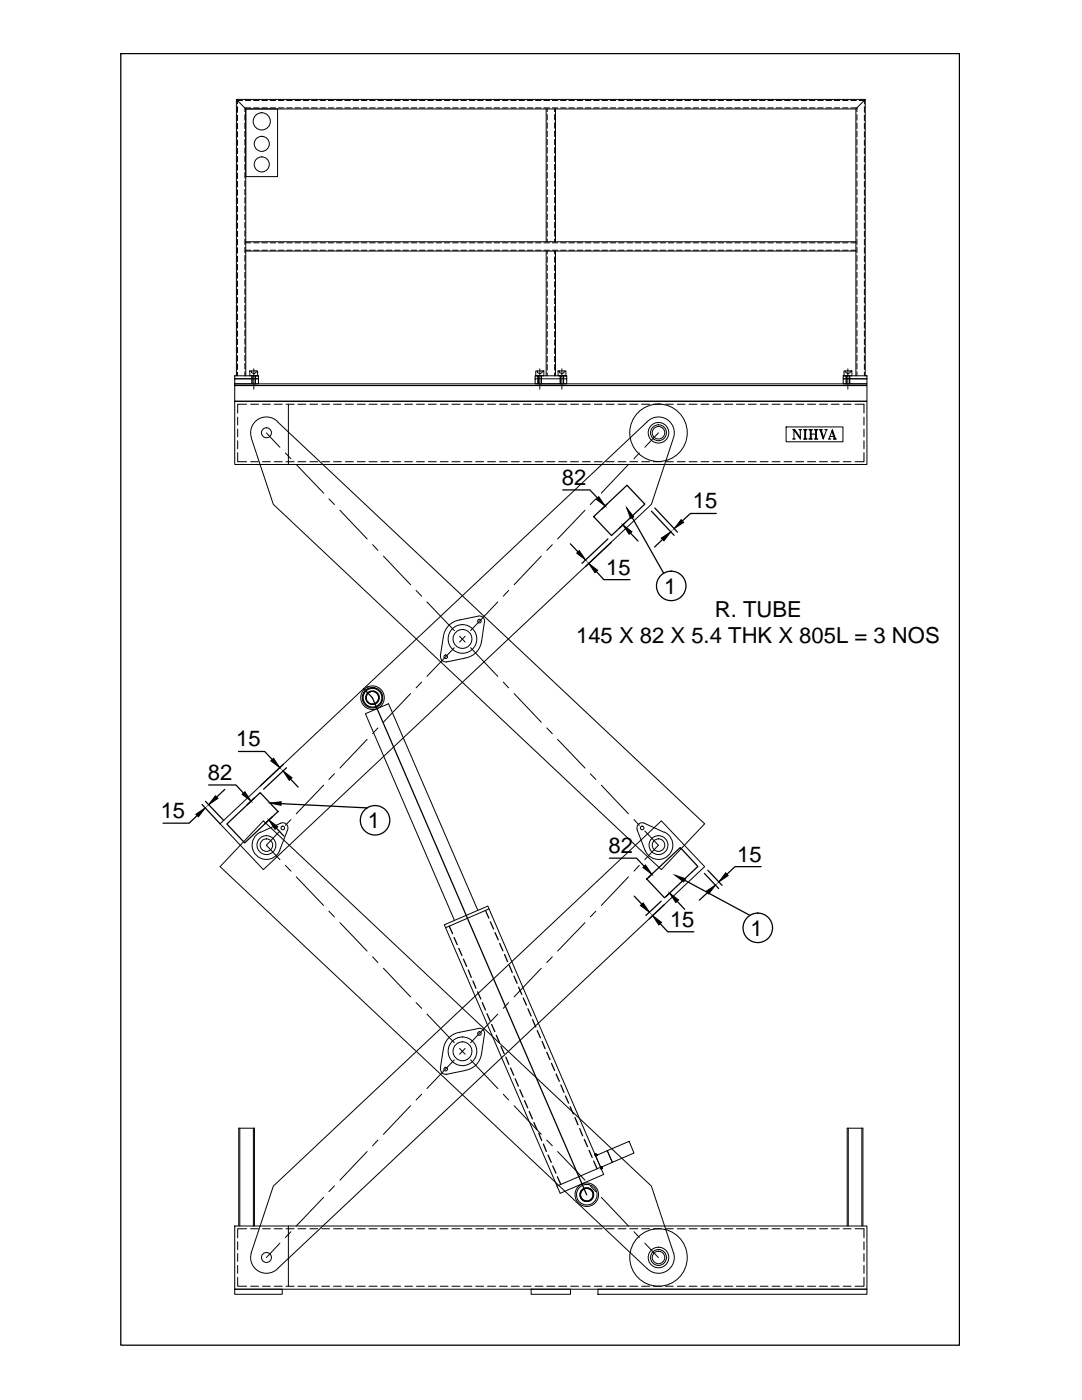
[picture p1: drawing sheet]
<svg xmlns="http://www.w3.org/2000/svg" width="216mm" height="279mm" viewBox="0 0 216 279" stroke-linecap="round" stroke-linejoin="round" font-family="sans-serif">
<defs><g id="words">
<g font-size="4.4">
<text x="112.1" y="96.8">82</text>
<text x="138.2" y="101.5">15</text>
<text x="121" y="114.7">15</text>
<text x="132.5" y="118.5">1</text>
<text x="142.6" y="123">R. TUBE</text>
<text x="114.9" y="128.3">145 X 82 X 5.4 THK X 805L = 3 NOS</text>
<text x="47.1" y="149">15</text>
<text x="41.5" y="155.7">82</text>
<text x="32.1" y="163.3">15</text>
<text x="73.4" y="165.3">1</text>
<text x="121.4" y="170.3">82</text>
<text x="147.1" y="171.9">15</text>
<text x="133.7" y="184.9">15</text>
<text x="149.7" y="186.8">1</text>
</g>
</g></defs>
<!-- layer: 0 -->
<g fill="none" stroke="#000" stroke-width=".2">
<path d="M47.2 19.8v55.2M47.2 19.8h125.4M47.2 19.8l1.8 1.9M172.6 19.8v55.2M172.6 19.8l-1.8 1.9M47.4 21.3v1.1M47.4 23v1.1M47.4 24.6v1.1M47.4 26.3v1.1M47.4 27.9v1.1M47.4 29.6v1.1M47.4 31.2v1.1"/>
<path d="M47.4 32.9v1.1M47.4 34.5v1.1M47.4 36.2v1.1M47.4 37.9v1.1M47.4 39.5v1.1M48.4 20.1h-1v.6M48.9 22.9v1.1M48.9 24.5v1.1M48.9 26.2v1.1M48.9 27.8v1.1M48.9 29.5v1.1M48.9 31.1v1.1"/>
<path d="M48.9 32.8v1.1M48.9 34.4v1.1M48.9 36.1v1.1M48.9 37.8v1.1M48.9 39.4v1.1M49 20.1h1.1M49 21.7h6.4v13.5h-6.4zM49 21.7v53.3M49 21.7h121.8M50.1 21.5h-1.2v.8M50.6 20.1h1.1M50.6 21.5h1.1"/>
<path d="M52.3 20.1h1.1M52.3 21.5h1.1M53.9 20.1h1.1M53.9 21.5h1.1M55.6 20.1h1.1M55.6 21.5h1.1M57.2 20.1h1.1M57.2 21.5h1.1M58.9 20.1h1.1M58.9 21.5h1.1M60.5 20.1h1.1M60.5 21.5h1.1"/>
<path d="M62.2 20.1h1.1M62.2 21.5h1.1M63.9 20.1h1.1M63.9 21.5h1.1M65.5 20.1h1.1M65.5 21.5h1.1M67.2 20.1h1.1M67.2 21.5h1.1M68.8 20.1h1.1M68.8 21.5h1.1M70.5 20.1h1.1M70.5 21.5h1.1"/>
<path d="M72.1 20.1h1.1M72.1 21.5h1.1M73.8 20.1h1.1M73.8 21.5h1.1M75.4 20.1h1.1M75.4 21.5h1.1M77.1 20.1h1.1M77.1 21.5h1.1M78.8 20.1h1.1M78.8 21.5h1.1M80.4 20.1h1.1M80.4 21.5h1.1"/>
<path d="M82.1 20.1h1.1M82.1 21.5h1.1M83.7 20.1h1.1M83.7 21.5h1.1M85.4 20.1h1.1M85.4 21.5h1.1M87 20.1h1.1M87 21.5h1.1M88.7 20.1h1.1M88.7 21.5h1.1M90.3 20.1h1.1M90.3 21.5h1.1"/>
<path d="M92 20.1h1.1M92 21.5h1.1M93.7 20.1h1.1M93.7 21.5h1.1M95.3 20.1h1.1M95.3 21.5h1.1M97 20.1h1.1M97 21.5h1.1M98.6 20.1h1.1M98.6 21.5h1.1M100.3 20.1h1.1M100.3 21.5h1.1"/>
<path d="M101.9 20.1h1.1M101.9 21.5h1.1M103.6 20.1h1.1M103.6 21.5h1.1M105.2 20.1h1.1M105.2 21.5h1.1M106.9 20.1h1.1M106.9 21.5h1.1M108.5 20.1h1.2M108.5 21.5h1.2M109 21.7v26.5M109.2 21.7v.6"/>
<path d="M109.2 22.8v1.1M109.2 24.5v1.1M109.2 26.1v1.1M109.2 27.8v1.1M109.2 29.4v1.2M109.2 31.1v1.1M109.2 32.8v1.1M109.2 34.4v1.1M109.2 36.1v1.1M109.2 37.7v1.1M109.2 39.4v1.1M110.2 20.1h1.1"/>
<path d="M110.2 21.5h1.1M110.7 21.7v.6M110.7 22.8v1.1M110.7 24.5v1.1M110.7 26.1v1.1M110.7 27.8v1.1M110.7 29.4v1.2M110.7 31.1v1.1M110.7 32.8v1.1M110.7 34.4v1.1M110.7 36.1v1.1M110.7 37.7v1.1"/>
<path d="M110.7 39.4v1.1M110.8 21.7v26.5M111.9 20.1h1.1M111.9 21.5h1.1M113.5 20.1h1.1M113.5 21.5h1.1M115.2 20.1h1.1M115.2 21.5h1.1M116.8 20.1h1.1M116.8 21.5h1.1M118.5 20.1h1.1M118.5 21.5h1.1"/>
<path d="M120.1 20.1h1.1M120.1 21.5h1.1M121.8 20.1h1.1M121.8 21.5h1.1M123.4 20.1h1.1M123.4 21.5h1.1M125.1 20.1h1.1M125.1 21.5h1.1M126.8 20.1h1.1M126.8 21.5h1.1M128.4 20.1h1.1M128.4 21.5h1.1"/>
<path d="M130.1 20.1h1.1M130.1 21.5h1.1M131.7 20.1h1.1M131.7 21.5h1.1M133.4 20.1h1.1M133.4 21.5h1.1M135 20.1h1.1M135 21.5h1.1M136.7 20.1h1.1M136.7 21.5h1.1M138.3 20.1h1.1M138.3 21.5h1.1"/>
<path d="M140 20.1h1.1M140 21.5h1.1M141.7 20.1h1.1M141.7 21.5h1.1M143.3 20.1h1.1M143.3 21.5h1.1M145 20.1h1.1M145 21.5h1.1M146.6 20.1h1.1M146.6 21.5h1.1M148.3 20.1h1.1M148.3 21.5h1.1"/>
<path d="M149.9 20.1h1.1M149.9 21.5h1.1M151.6 20.1h1.1M151.6 21.5h1.1M153.2 20.1h1.1M153.2 21.5h1.1M154.9 20.1h1.1M154.9 21.5h1.1M156.6 20.1h1.1M156.6 21.5h1.1M158.2 20.1h1.1M158.2 21.5h1.1"/>
<path d="M159.9 20.1h1.1M159.9 21.5h1.1M161.5 20.1h1.1M161.5 21.5h1.1M163.2 20.1h1.1M163.2 21.5h1.1M164.8 20.1h1.1M164.8 21.5h1.1M166.5 20.1h1.1M166.5 21.5h1.1M168.1 20.1h1.1M168.1 21.5h1.1"/>
<path d="M169.8 21.5h1.2v.8M169.8 20.1h1.1M170.8 21.7v53.3M171 22.9v1.1M171 24.5v1.1M171 26.2v1.1M171 27.8v1.1M171 29.5v1.1M171 31.1v1.1M171 32.8v1.1M171 34.4v1.1M171 36.1v1.1"/>
<path d="M171 37.8v1.1M171 39.4v1.1M171.5 20.1h1v.6M172.5 21.3v1.1M172.5 23v1.1M172.5 24.6v1.1M172.5 26.3v1.1M172.5 27.9v1.1M172.5 29.6v1.1M172.5 31.2v1.1M172.5 32.9v1.1M172.5 34.5v1.1"/>
<path d="M172.5 36.2v1.1M172.5 37.9v1.1M172.5 39.5v1.1M47.4 41.2v1.1M47.4 42.8v1.1M47.4 44.5v1.1M47.4 46.1v1.1M47.4 47.8v1.1M47.4 49.4v1.1M47.4 51.1v1.1M47.4 52.8v1.1M47.4 54.4v1.1"/>
<path d="M47.4 56.1v1.1M47.4 57.7v1.1M47.4 59.4v1.1M48.9 41.1v1.1M48.9 42.7v1.1M48.9 44.4v1.1M48.9 46v1.1M48.9 47.7v1.1M48.9 49.3v1.1M48.9 51v1.1M48.9 52.7v1.1M48.9 54.3v1.1"/>
<path d="M48.9 56v1.1M48.9 57.6v1.1M48.9 59.3v1.1M49 50.1h121.8M49 48.2h121.8M49 49.9h1.1M49 48.5h1.1M50.6 49.9h1.1M50.6 48.5h1.1M52.3 49.9h1.1M52.3 48.5h1.1M53.9 49.9h1.1"/>
<path d="M53.9 48.5h1.1M55.6 49.9h1.1M55.6 48.5h1.1M57.2 49.9h1.1M57.2 48.5h1.1M58.9 49.9h1.1M58.9 48.5h1.1M60.5 49.9h1.1M60.5 48.5h1.1M62.2 49.9h1.1M62.2 48.5h1.1M63.9 49.9h1.1"/>
<path d="M63.9 48.5h1.1M65.5 49.9h1.1M65.5 48.5h1.1M67.2 49.9h1.1M67.2 48.5h1.1M68.8 49.9h1.1M68.8 48.5h1.1M70.5 49.9h1.1M70.5 48.5h1.1M72.1 49.9h1.1M72.1 48.5h1.1M73.8 49.9h1.1"/>
<path d="M73.8 48.5h1.1M75.4 49.9h1.1M75.4 48.5h1.1M77.1 49.9h1.1M77.1 48.5h1.1M78.8 49.9h1.1M78.8 48.5h1.1M80.4 49.9h1.1M80.4 48.5h1.1M82.1 49.9h1.1M82.1 48.5h1.1M83.7 49.9h1.1"/>
<path d="M83.7 48.5h1.1M85.4 49.9h1.1M85.4 48.5h1.1M87 49.9h1.1M87 48.5h1.1M88.7 49.9h1.1M88.7 48.5h1.1M90.3 49.9h1.1M90.3 48.5h1.1M92 49.9h1.1M92 48.5h1.1M93.7 49.9h1.1"/>
<path d="M93.7 48.5h1.1M95.3 49.9h1.1M95.3 48.5h1.1M97 49.9h1.1M97 48.5h1.1M98.6 49.9h1.1M98.6 48.5h1.1M100.3 49.9h1.1M100.3 48.5h1.1M101.9 49.9h1.1M101.9 48.5h1.1M103.6 49.9h1.1"/>
<path d="M103.6 48.5h1.1M105.2 49.9h1.1M105.2 48.5h1.1M106.9 49.9h1.1M106.9 48.5h1.1M108.5 49.9h1.2M108.5 48.5h1.2M109 50.1v24.9M109.2 41v1.1M109.2 42.7v1.1M109.2 44.4v1.1M109.2 46v1.1"/>
<path d="M109.2 47.7v.5M109.2 50.1v.6M109.2 51.3v1.1M109.2 52.9v1.1M109.2 54.6v1.1M109.2 56.2v1.1M109.2 57.9v1.1M109.2 59.5v1.1M110.2 49.9h1.1M110.2 48.5h1.1M110.7 41v1.1M110.7 42.7v1.1"/>
<path d="M110.7 44.4v1.1M110.7 46v1.1M110.7 47.7v.5M110.7 50.1v.6M110.7 51.3v1.1M110.7 52.9v1.1M110.7 54.6v1.1M110.7 56.2v1.1M110.7 57.9v1.1M110.7 59.5v1.1M110.8 50.1v24.9M111.9 49.9h1.1"/>
<path d="M111.9 48.5h1.1M113.5 49.9h1.1M113.5 48.5h1.1M115.2 49.9h1.1M115.2 48.5h1.1M116.8 49.9h1.1M116.8 48.5h1.1M118.5 49.9h1.1M118.5 48.5h1.1M120.1 49.9h1.1M120.1 48.5h1.1M121.8 49.9h1.1"/>
<path d="M121.8 48.5h1.1M123.4 49.9h1.1M123.4 48.5h1.1M125.1 49.9h1.1M125.1 48.5h1.1M126.8 49.9h1.1M126.8 48.5h1.1M128.4 49.9h1.1M128.4 48.5h1.1M130.1 49.9h1.1M130.1 48.5h1.1M131.7 49.9h1.1"/>
<path d="M131.7 48.5h1.1M133.4 49.9h1.1M133.4 48.5h1.1M135 49.9h1.1M135 48.5h1.1M136.7 49.9h1.1M136.7 48.5h1.1M138.3 49.9h1.1M138.3 48.5h1.1M140 49.9h1.1M140 48.5h1.1M141.7 49.9h1.1"/>
<path d="M141.7 48.5h1.1M143.3 49.9h1.1M143.3 48.5h1.1M145 49.9h1.1M145 48.5h1.1M146.6 49.9h1.1M146.6 48.5h1.1M148.3 49.9h1.1M148.3 48.5h1.1M149.9 49.9h1.1M149.9 48.5h1.1M151.6 49.9h1.1"/>
<path d="M151.6 48.5h1.1M153.2 49.9h1.1M153.2 48.5h1.1M154.9 49.9h1.1M154.9 48.5h1.1M156.6 49.9h1.1M156.6 48.5h1.1M158.2 49.9h1.1M158.2 48.5h1.1M159.9 49.9h1.1M159.9 48.5h1.1M161.5 49.9h1.1"/>
<path d="M161.5 48.5h1.1M163.2 49.9h1.1M163.2 48.5h1.1M164.8 49.9h1.1M164.8 48.5h1.1M166.5 49.9h1.1M166.5 48.5h1.1M168.1 49.9h1.1M168.1 48.5h1.1M169.8 49.9h1M169.8 48.5h1M171 41.1v1.1"/>
<path d="M171 42.7v1.1M171 44.4v1.1M171 46v1.1M171 47.7v1.1M171 49.3v1.1M171 51v1.1M171 52.7v1.1M171 54.3v1.1M171 56v1.1M171 57.6v1.1M171 59.3v1.1M172.5 41.2v1.1"/>
<path d="M172.5 42.8v1.1M172.5 44.5v1.1M172.5 46.1v1.1M172.5 47.8v1.1M172.5 49.4v1.1M172.5 51.1v1.1M172.5 52.8v1.1M172.5 54.4v1.1M172.5 56.1v1.1M172.5 57.7v1.1M172.5 59.4v1.1M46.8 76.9h126.2v3.2h-126.2z"/>
<path d="M46.8 76.6h126.2v.3h-126.2zM46.8 75.6h4.8v1h-4.8zM46.8 75h4.8v.6h-4.8zM47.4 61v1.1M47.4 62.7v1.1M47.4 64.3v1.2M47.4 66v1.1M47.4 67.7v1.1M47.4 69.3v1.1M47.4 71v1.1M47.4 72.6v1.1M47.4 74.3v.7"/>
<path d="M48.9 60.9v1.1M48.9 62.6v1.1M48.9 64.2v1.1M48.9 65.9v1.1M48.9 67.6v1.1M48.9 69.2v1.1M48.9 70.9v1.1M48.9 72.5v1.1M48.9 74.2v.8M49.8 74h1.6v1h-1.6zM50.2 74v.4l.4 .2 .5-.2v-.4M50.3 75v1.6"/>
<path d="M50.6 75h1M50.6 73.6v4.1M50.9 75v1.6M51 75v1.6M106.8 75.6v1h6.3v-1h-6.3v-.6h6.3v.6M106.8 75h.9M106.9 74h1.6v1h-1.6zM107.2 74v.4l.5 .2 .5-.2v-.4M107.4 76.6v-1.6v1.6M107.7 73.6v4.1M108 75v1.6M109.2 61.2v1.1"/>
<path d="M109.2 62.8v1.2M109.2 64.5v1.1M109.2 66.2v1.1M109.2 67.8v1.1M109.2 69.5v1.1M109.2 71.1v1.1M109.2 72.8v1.1M109.2 74.4v.6M110.7 61.2v1.1M110.7 62.8v1.2M110.7 64.5v1.1M110.7 66.2v1.1"/>
<path d="M110.7 67.8v1.1M110.7 69.5v1.1M110.7 71.1v1.1M110.7 72.8v1.1M110.7 74.4v.6M111.4 74h1.5v1h-1.5zM111.6 74v.4l.5 .2 .5-.2v-.4M111.8 75v1.6M112.1 75h1M112.1 73.6v4.1M112.5 76.6v-1.6v1.6M168.2 75.6h4.8v1h-4.8z"/>
<path d="M168.2 75h4.8v.6h-4.8zM168.2 75h1M168.4 74h1.6v1h-1.6zM168.8 74v.4l.4 .2 .4-.2v-.4M168.8 75v1.6M169.2 73.6v4.1M169.5 75v1.6M169.6 75v1.6M171 60.9v1.1M171 62.6v1.1M171 64.2v1.1M171 65.9v1.1"/>
<path d="M171 67.6v1.1M171 69.2v1.1M171 70.9v1.1M171 72.5v1.1M171 74.2v.8M172.5 61v1.1M172.5 62.7v1.1M172.5 64.3v1.2M172.5 66v1.1M172.5 67.7v1.1M172.5 69.3v1.1M172.5 71v1.1"/>
<path d="M172.5 72.6v1.1M172.5 74.3v.7M46.8 80.1h126.2v12.6h-126.2zM47.4 90.3v1.8h1.8M47.4 83.3v1.5M47.4 85.6v1.6M47.4 88v1.6M49.2 80.7h-1.8v1.8M50 92.1h1.6M50 80.7h1.6M52.4 92.1h1.5M52.4 80.7h1.5"/>
<path d="M53.1 86.4l2.8 2.9M54.7 92.1h1.6M54.7 80.7h1.6M55.4 84.2l85.2 80.2-8.6 9.2-77.5-72.9-4.4-13.3M55.4 84.2a3.2 3.2 0 0 0-3.9-.5 3.2 3.2 0 0 0-1.3 3.7M57 90.4l1.1 1.2M57.1 92.1h1.6M57.1 80.7h1.6M57.5 80.7v12M59.1 92.7l5.5 5.7M59.5 92.1h1.5M59.5 80.7h1.5"/>
<path d="M61.8 92.1h1.6M61.8 80.7h1.6M64.2 92.1h1.6M64.2 80.7h1.6M65.6 99.6l1.1 1.1M66.6 92.1h1.5M66.6 80.7h1.5M68.9 92.1h1.6M68.9 80.7h1.6M71.3 92.1h1.6M71.3 80.7h1.6M73.6 92.1h1.6"/>
<path d="M73.6 80.7h1.6M76 92.1h1.6M76 80.7h1.6M78.4 92.1h1.5M78.4 80.7h1.5M80.7 92.1h1.6M80.7 80.7h1.6M83.1 92.1h1.6M83.1 80.7h1.6M85.5 92.1h1.6M85.5 80.7h1.6M87.9 92.1h1.5"/>
<path d="M87.9 80.7h1.5M90.2 92.1h1.6M90.2 80.7h1.6M92.6 92.1h1.6M92.6 80.7h1.6M94.9 92.1h1.6M94.9 80.7h1.6M97.3 92.1h1.6M97.3 80.7h1.6M99.7 92.1h1.5M99.7 80.7h1.5M102 92.1h1.6"/>
<path d="M102 80.7h1.6M104.4 92.1h1.6M104.4 80.7h1.6M106.8 92.1h1.5M106.8 80.7h1.5M109.1 92.1h1.6M109.1 80.7h1.6M111.5 92.1h1.6M111.5 80.7h1.6M113.8 92.1h1.6M113.8 80.7h1.6M116.2 92.1h1.6"/>
<path d="M116.2 80.7h1.6M118.6 92.1h1.6M118.6 80.7h1.6M118.9 99.6l-1.1 1.1M121 92.1h1.5M121 80.7h1.5M123.3 92.1h1.6M123.3 80.7h1.6M125.4 92.7l-5.4 5.7M125.7 92.1h1.6M125.7 80.7h1.6M127.6 90.4l-1.1 1.2"/>
<path d="M128 92.1h1.6M128 80.7h1.6M130.4 92.1h1.6M130.4 80.7h1.6M131.4 86.4l-2.7 2.9M132.8 92.1h1.5M132.8 80.7h1.5M134.4 87.4a3.2 3.2 0 0 0-1.4-3.7 3.2 3.2 0 0 0-3.9 .5l-85.2 80.2 8.6 9.2 77.5-72.9 4.4-13.3M135.1 92.1h1.6M135.1 80.7h1.6M137.5 92.1h1.6M137.5 80.7h1.6"/>
<path d="M139.9 92.1h1.5M139.9 80.7h1.5M142.3 92.1h1.5M142.3 80.7h1.5M144.6 92.1h1.6M144.6 80.7h1.6M147 92.1h1.6M147 80.7h1.6M149.3 92.1h1.6M149.3 80.7h1.6M151.7 92.1h1.6M151.7 80.7h1.6"/>
<path d="M154.1 92.1h1.5M154.1 80.7h1.5M156.4 92.1h1.6M156.4 80.7h1.6M156.9 85.2h11.3v3h-11.3zM158.2 85.8h.4l1.1 1.6M158.2 87.6h.5M158.3 87.6h.3M158.3 85.8h.1M158.5 85.8l1.1 1.6M158.8 92.1h1.6M158.8 80.7h1.6"/>
<path d="M159.4 85.8h.5M159.5 85.8h.4M159.7 85.8v1.8l-1.3-1.8v1.7M160.3 85.8h.8M160.3 87.6h.8M160.4 85.8h.2M160.5 85.8l.1 .1M160.6 85.8v1.8M160.6 87.5l-.2 .1M160.6 87.4l-.1 .2M160.7 85.8v1.7M160.8 85.8v1.8"/>
<path d="M160.8 87.4v.2M160.8 87.5l.2 .1M160.8 85.8v.1M161 85.8h-.2M161.1 92.1h1.6M161.1 80.7h1.6M161.4 85.8h.7M161.4 87.6h.7M161.5 85.8h.2M161.6 85.8l.1 .1M161.7 85.8v1.8M161.7 87.5l-.2 .1"/>
<path d="M161.7 87.4l-.1 .2M161.8 85.8v1.7M161.9 85.8v1.8M161.9 86.6h.8M161.9 87.4v.2M161.9 87.5l.1 .1M161.9 85.8v.1M162 85.8h-.1M162.5 85.8h.7M162.5 87.6h.7M162.6 85.8h.1M162.7 85.8v.1"/>
<path d="M162.7 85.8v1.8M162.7 87.5l-.1 .1M162.7 87.4v.2M162.8 85.8v1.7M162.9 85.8v1.8M162.9 87.4l.1 .2M162.9 87.5l.2 .1M163 85.8l-.1 .1M163.1 85.8h-.2M163.5 85.8h.6M163.5 92.1h1.6M163.5 80.7h1.6"/>
<path d="M163.5 85.8l.3 .1M163.6 85.8l.7 1.8-.5-1.8M163.8 85.8l.6 1.6M163.9 85.8l-.1 .1M164 85.8h-.2M164.6 85.8h.5M164.7 85.8h.3M164.9 85.8l-.6 1.8M165.3 87.6h.5M165.4 87.6h.2M165.5 87.5l.6-1.7 .6 1.8M165.6 87.1h.8"/>
<path d="M165.9 92.1h1.5M165.9 80.7h1.5M166 86l.5 1.6M166.1 86l.5 1.6M166.3 87.6h.6M166.5 87.5l-.2 .1M166.5 87.4l-.1 .2M166.6 87.4l.2 .2M168.2 92.1h1.6M168.2 80.7h1.6M170.6 80.7h1.8v1.8M172.4 90.3v1.8h-1.8"/>
<path d="M172.4 83.3v1.5M172.4 85.6v1.6M172.4 88v1.6M67.8 101.8l5.5 5.8M74.4 108.7l1 1.1M76.5 111l5.4 5.7M83 117.8l1.1 1.2M101.5 117.8l-1.1 1.2M108 111l-5.4 5.7M110.2 108.7l-1.1 1.1M116.7 101.8l-5.4 5.8M81.9 138.4l-5.4 5.7"/>
<path d="M84.1 136.1l-1.1 1.2M85.2 120.1l5.4 5.7M87.9 130.9a1.04 1.04 0 0 0 1.2 1.2M88.4 127.2l-.5 3.7M90.6 129.3l-5.4 5.7M91.7 127l1.1 1.1M91.7 123.7a3.8 3.8 0 0 0-3.2 3.5M92.8 131.3l-3.7 .8M92.8 127l-1.1 1.1M93.9 129.3l5.4 5.7M95.4 123l-3.7 .7M95.5 122.9a1.04 1.04 0 0 1 1.2 1.2"/>
<path d="M96.1 127.9a3.8 3.8 0 0 1-3.3 3.4M96.7 124.1l-.6 3.8M99.3 120.1l-5.4 5.7M100.4 136.1l1.1 1.2M102.6 138.4l5.4 5.7M64.6 156.7l-5.5 5.7M66.7 154.4l-1.1 1.2M73.3 147.6l-5.5 5.7M75.4 145.3l-1 1.1M109.1 145.3l1.1 1.1M111.3 147.6l5.4 5.7M117.8 154.4l1.1 1.2"/>
<path d="M120 156.7l5.4 5.7M55.9 165.8l-2.8 2.9 2.8 2.9M56 164.3a1.03 1.03 0 0 1 1.1 .2 1.03 1.03 0 0 1 .3 1.1l-1.6 4.1a2.86 2.86 0 0 1-4.6 1 2.86 2.86 0 0 1 .8-4.6M56 164.3l-4 1.8M57 172.7l1.1 1.1M58.1 163.6l-1.1 1.1M59.1 175l5.5 5.7M125.4 175l-5.4 5.7M126.5 163.6l1.1 1.1M127.6 172.7l-1.1 1.1M128.7 165.8l2.7 2.9-2.7 2.9M132.5 166.1l-3.9-1.8a1.04 1.04 0 0 0-1.2 .2 1.04 1.04 0 0 0-.2 1.1l1.5 4.1"/>
<path d="M132.6 166.1a2.86 2.86 0 0 1 .8 4.6 2.86 2.86 0 0 1-4.7-1M65.6 181.8l1.1 1.2M67.8 184.1l5.5 5.7M74.4 191l1 1.1M76.5 193.2l5.4 5.8M88.7 184.6l8.6-3.8 23.2 53.6-8.7 3.8zM95.3 181.7l-17.8-41.3-4.6 2 17.8 41.3M97.6 181.4l-8.7 3.8M108 193.2l-5.4 5.8M110.2 191l-1.1 1.1M116.7 184.1l-5.4 5.7M118.9 181.8l-1.1 1.2"/>
<path d="M83 200.1l1.1 1.1M84.1 218.4l-1.1 1.1M85.2 202.4l5.4 5.7M87.9 213.2a1.04 1.04 0 0 0 1.2 1.2M88.4 209.5l-.5 3.7M90.6 211.5l-5.4 5.7M91.7 209.2l1.1 1.2M91.7 206a3.8 3.8 0 0 0-3.2 3.5M92.8 209.2l-1.1 1.2M92.8 213.6l-3.7 .8M93.9 211.5l5.4 5.7M95.4 205.3l-3.7 .7"/>
<path d="M95.5 205.2a1.04 1.04 0 0 1 1.2 1.2l-.6 3.8M96.1 210.2a3.8 3.8 0 0 1-3.3 3.4M99.3 202.4l-5.4 5.7M100.4 218.4l1.1 1.1M101.5 200.1l-1.1 1.1M47.9 225.2v19.5M50.6 225.2v19.5M64.6 239l-5.5 5.7M66.7 236.7l-1.1 1.1M73.3 229.8l-5.5 5.7M75.4 227.5l-1 1.2M81.9 220.7l-5.4 5.7"/>
<path d="M102.6 220.7l5.4 5.7M109.1 227.5l1.1 1.2M111.3 229.8l5.4 5.7M117.8 236.7l1.1 1.1M118.8 230.7l2.4-1.1 1 2.4-2.3 1zM119.9 232.9l-8.8 3.8M120 239l5.4 5.7M121.2 229.6l4.3-1.8 1 2.3-4.3 1.9zM169.3 225.2v19.5M172 225.2v19.5M46.8 244.7h126.2v12.6h-126.2zM46.8 257.3h9.5v1h-9.5z"/>
<path d="M47.4 254.9v1.8h1.8M47.4 247.8v1.6M47.4 250.2v1.5M47.4 252.5v1.6M47.6 244.7v-19.5h3.2v19.5M49.2 245.2h-1.8v1.8M50 256.7h1.6M50 245.2h1.6M50.1 250l4.4-13.3 77.5-72.9 8.6 9.2-85.2 80.1M50.2 250a3.2 3.2 0 0 0 1.3 3.7 3.2 3.2 0 0 0 3.9-.6M52.4 256.7h1.5M52.4 245.2h1.5"/>
<path d="M54.7 256.7h1.6M54.7 245.2h1.6M55.9 248.1l-2.8 2.9M57.1 256.7h1.6M57.1 245.2h1.6M57.5 244.7v12M58.1 245.8l-1.1 1.2M59.5 256.7h1.5M59.5 245.2h1.5M61.8 256.7h1.6M61.8 245.2h1.6M64.2 256.7h1.6"/>
<path d="M64.2 245.2h1.6M66.6 256.7h1.5M66.6 245.2h1.5M68.9 256.7h1.6M68.9 245.2h1.6M71.3 256.7h1.6M71.3 245.2h1.6M73.6 256.7h1.6M73.6 245.2h1.6M76 256.7h1.6M76 245.2h1.6M78.4 256.7h1.5"/>
<path d="M78.4 245.2h1.5M80.7 256.7h1.6M80.7 245.2h1.6M83.1 256.7h1.6M83.1 245.2h1.6M85.5 256.7h1.6M85.5 245.2h1.6M87.9 256.7h1.5M87.9 245.2h1.5M90.2 256.7h1.6M90.2 245.2h1.6M92.6 256.7h1.6"/>
<path d="M92.6 245.2h1.6M94.9 256.7h1.6M94.9 245.2h1.6M97.3 256.7h1.6M97.3 245.2h1.6M99.7 256.7h1.5M99.7 245.2h1.5M102 256.7h1.6M102 245.2h1.6M104.4 256.7h1.6M104.4 245.2h1.6M106 257.3h7.8v1h-7.8z"/>
<path d="M106.8 256.7h1.5M106.8 245.2h1.5M109.1 256.7h1.6M109.1 245.2h1.6M111.5 256.7h1.6M111.5 245.2h1.6M113.8 256.7h1.6M113.8 245.2h1.6M116.2 256.7h1.6M116.2 245.2h1.6M118.6 256.7h1.6M118.6 245.2h1.6"/>
<path d="M119.3 257.3h53.7v1h-53.7zM121 256.7h1.5M121 245.2h1.5M123.3 256.7h1.6M123.3 245.2h1.6M125.7 256.7h1.6M125.7 245.2h1.6M126.5 245.8l1.1 1.2M128 256.7h1.6M128 245.2h1.6M128.7 248.1l2.7 2.9M130.4 256.7h1.6"/>
<path d="M130.4 245.2h1.6M132.8 256.7h1.5M132.8 245.2h1.5M134.4 250l-4.4-13.3-77.5-72.9-8.6 9.2 85.2 80.1M134.4 250a3.2 3.2 0 0 1-1.4 3.7 3.2 3.2 0 0 1-3.9-.6M135.1 256.7h1.6M135.1 245.2h1.6M137.5 256.7h1.6M137.5 245.2h1.6M139.9 256.7h1.5M139.9 245.2h1.5M142.3 256.7h1.5"/>
<path d="M142.3 245.2h1.5M144.6 256.7h1.6M144.6 245.2h1.6M147 256.7h1.6M147 245.2h1.6M149.3 256.7h1.6M149.3 245.2h1.6M151.7 256.7h1.6M151.7 245.2h1.6M154.1 256.7h1.5M154.1 245.2h1.5M156.4 256.7h1.6"/>
<path d="M156.4 245.2h1.6M158.8 256.7h1.6M158.8 245.2h1.6M161.1 256.7h1.6M161.1 245.2h1.6M163.5 256.7h1.6M163.5 245.2h1.6M165.9 256.7h1.5M165.9 245.2h1.5M168.2 256.7h1.6M168.2 245.2h1.6M169.1 244.7v-19.5h3.1v19.5"/>
<path d="M170.6 245.2h1.8v1.8M172.4 254.9v1.8h-1.8M172.4 247.8v1.6M172.4 250.2v1.5M172.4 252.5v1.6"/>
<circle cx="52.2" cy="28.7" r="1.5"/>
<circle cx="52.2" cy="32.8" r="1.5"/>
<circle cx="52.2" cy="24.2" r="1.71"/>
<circle cx="53.2" cy="86.4" r=".99"/>
<circle cx="131.4" cy="86.4" r="5.7"/>
<circle cx="131.4" cy="86.4" r="1.59"/>
<circle cx="131.4" cy="86.4" r="1.25"/>
<circle cx="131.4" cy="86.4" r="2.05"/>
<circle cx="74.3" cy="139.2" r="1.25"/>
<circle cx="74.3" cy="139.2" r="2.35"/>
<circle cx="74.3" cy="139.2" r="1.38"/>
<circle cx="74.3" cy="139.2" r="2.05"/>
<circle cx="88.9" cy="131.1" r=".36"/>
<circle cx="92.3" cy="127.5" r="2.86"/>
<circle cx="92.3" cy="127.5" r="1.88"/>
<circle cx="95.7" cy="124" r=".36"/>
<circle cx="53.2" cy="168.7" r="1.25"/>
<circle cx="53.2" cy="168.7" r="1.88"/>
<circle cx="56.4" cy="165.2" r=".36"/>
<circle cx="128.1" cy="165.2" r=".36"/>
<circle cx="131.4" cy="168.7" r="1.25"/>
<circle cx="131.4" cy="168.7" r="1.88"/>
<circle cx="88.9" cy="213.4" r=".36"/>
<circle cx="92.3" cy="209.8" r="2.86"/>
<circle cx="92.3" cy="209.8" r="1.88"/>
<circle cx="95.7" cy="206.3" r=".36"/>
<circle cx="117.1" cy="238.4" r="2.35"/>
<circle cx="117.1" cy="238.4" r="1.25"/>
<circle cx="117.1" cy="238.4" r="1.38"/>
<circle cx="117.1" cy="238.4" r="2.05"/>
<circle cx="53.2" cy="251" r=".99"/>
<circle cx="131.4" cy="251" r="5.7"/>
<circle cx="131.4" cy="251" r="1.59"/>
<circle cx="131.4" cy="251" r="1.25"/>
<circle cx="131.4" cy="251" r="2.05"/>
</g>
<g fill="none" stroke="#000" stroke-width=".25">
<path d="M24.1 10.7h167.3v257.8h-167.3zM112.3 97.8h5.4l1.5 1.6M113.8 108.5l1.5 1.6M118.5 103.1l6.6-6.3 3.6 3.8-6.7 6.3zM119 114.1l1.5 1.6h5.2M121.1 100.7l-1 .9M121.3 107.6l-5.2 4.8M122 108.2l-5.2 4.9M124.6 104.4l-1 1M125.8 106.4l1.5 1.6M126.2 103.3l6.2 11.1M130 102l4.5 4.8"/>
<path d="M130.7 101.4l4.5 4.8M132.2 107.6l-1.6 1.6M142.9 102.5h-5.1l-1.6 1.5M72.6 137.4l1.7 1.9 42.8 99.1M41 159.9l3.6 3.8M41.6 156.7h5.5l1.5 1.6M44.8 157.6l-1.6 1.5M47.6 150h5.2l1.5 1.6M50.8 159.2l-1.5 1.4M56.5 152.6l-4.5 4.2M57.2 153.2l-4.6 4.3M58 155.5l1.5 1.6"/>
<path d="M39.3 162.8l-1.6 1.5h-5.2M40.3 160.6l3.6 3.8M45.3 164.5l6.6-6.3 3.6 3.8-6.7 6.2zM54.3 163l-1.5 1.4M55.1 165.3l1.6 1.6M56.1 160.4l17.2 .8M121.6 171.3h5.4l1.5 1.6M126.5 178.8l1.6 1.7M129 175.4l6.7-6.3 3.5 3.8-6.6 6.3zM130.1 174.5l-.7 .7M131.9 179.9l-3 2.8M133.6 178.3l-.7 .6"/>
<path d="M135.1 179.9l1.5 1.6M136.6 175.7l13.1 7M140.6 174.3l2.8 3M141.2 178.2l-1.7 1.4M141.2 173.7l2.9 3M151.9 173h-5.2l-1.7 1.5M89.6 184.8l.7 1.5M90.6 187.1l.6 1.4M91.5 189.3l.7 1.4M92.5 191.4l.6 1.5M93.4 193.6l.6 1.5M94.4 195.8l.6 1.4"/>
<path d="M95.3 197.9l.6 1.5M96.9 181.7l.7 1.5M97.8 184l.7 1.4M98.8 186.1l.6 1.5M99.7 188.3l.6 1.5M100.7 190.5l.6 1.4M101.6 192.6l.6 1.5M102.5 194.8l.7 1.4M103.5 197l.6 1.4M104.4 199.2l.6 1.4M131.8 184.3l1.4 1.7h5.2M132.6 180.5l-3 2.9"/>
<path d="M96.2 200.1l.7 1.5M97.2 202.3l.6 1.4M98.1 204.5l.6 1.4M99 206.6l.7 1.5M100 208.8l.6 1.5M100.9 211l.6 1.4M101.9 213.1l.6 1.5M102.8 215.3l.6 1.5M103.7 217.5l.7 1.4M104.7 219.7l.6 1.4M105.3 201.3l.7 1.5M106.3 203.5l.6 1.5"/>
<path d="M107.2 205.7l.6 1.4M108.2 207.8l.6 1.5M109.1 210l.6 1.5M110 212.2l.7 1.4M111 214.4l.6 1.4M111.9 216.5l.6 1.5M112.8 218.7l.7 1.5M105.6 221.8l.6 1.5M106.5 224l.7 1.5M107.5 226.2l.6 1.4M108.4 228.3l.6 1.5M109.4 230.5l.6 1.5"/>
<path d="M110.3 232.7l.6 1.4M111.2 234.9l.7 1.5M113.8 220.9l.6 1.4M114.7 223l.6 1.5M115.7 225.2l.6 1.5M116.6 227.4l.6 1.4M117.5 229.6l.7 1.4M118.5 231.7l.6 1.5M118.7 230.3h.1M118.7 230.3l.5 .2M118.8 230.4h.1M118.8 230.6l.1-.2-.1 .2"/>
<path d="M118.8 230.7l.2-.3-.1 .3M118.9 230.4l-.1 .2 .1-.2h-.1M118.9 230.6l.2-.2-.1 .2M118.9 230.4l-.1 .2zM119.1 230.4l-.1 .2M119.1 230.4v.2zM119.1 230.6v-.2v.2M119.1 230.5h.1M119.2 230.5h.1M119.9 233h.1M119.9 232.9v.1M119.9 233l.1-.1-.1 .3 .2-.3-.2 .3 .2-.3-.2 .3"/>
<path d="M120.2 232.8l-.1 .4M120.2 232.8l-.2 .4M120.2 232.8v.2"/>
<circle cx="133.9" cy="116.9" r="2.94"/>
<circle cx="74.3" cy="139.2" r="1.88"/>
<circle cx="74.8" cy="163.7" r="2.94"/>
<circle cx="151.2" cy="185.2" r="2.94"/>
</g>
<g fill="#000" stroke="#000" stroke-width=".2">
<path d="M119 99.6l.5-.5 1.2 1.9zM115.1 110.4l.5-.5 1.3 1.8zM117.5 112.5l1.8 1.3-.6 .5zM125.1 101.4l1.4 1.8-.7 .3zM124.3 104.8l1.8 1.3-.6 .5zM132 107.4l1.8-1.2-1.3 1.7zM135.9 103.7l.5 .6-1.9 1.2zM43 158.8l.5 .5-1.9 1.3zM48.3 158.5l.6-.5 1.2 1.9zM54 151.8l.6-.5 1.2 1.9zM56.5 153.9l1.8 1.3-.6 .5zM39.1 162.5l1.9-1.3-1.4 1.8z"/>
<path d="M53.7 163.6l1.7 1.4-.5 .5zM53.9 160.3l2.2-.3v.7zM128.8 172.6l1.3 1.9-1.8-1.4zM133.6 178.3l1.8 1.3-.6 .5zM134.7 174.7l2.1 .7-.4 .6zM140.9 177.9l1.9-1.3-1.4 1.8zM144.8 174.2l.5 .5-1.9 1.3zM127.8 180.7l.5-.5 1.3 1.9zM130.2 182.7l1.8 1.4-.5 .5z"/>
</g>
<use href="#words"/>
</svg>
